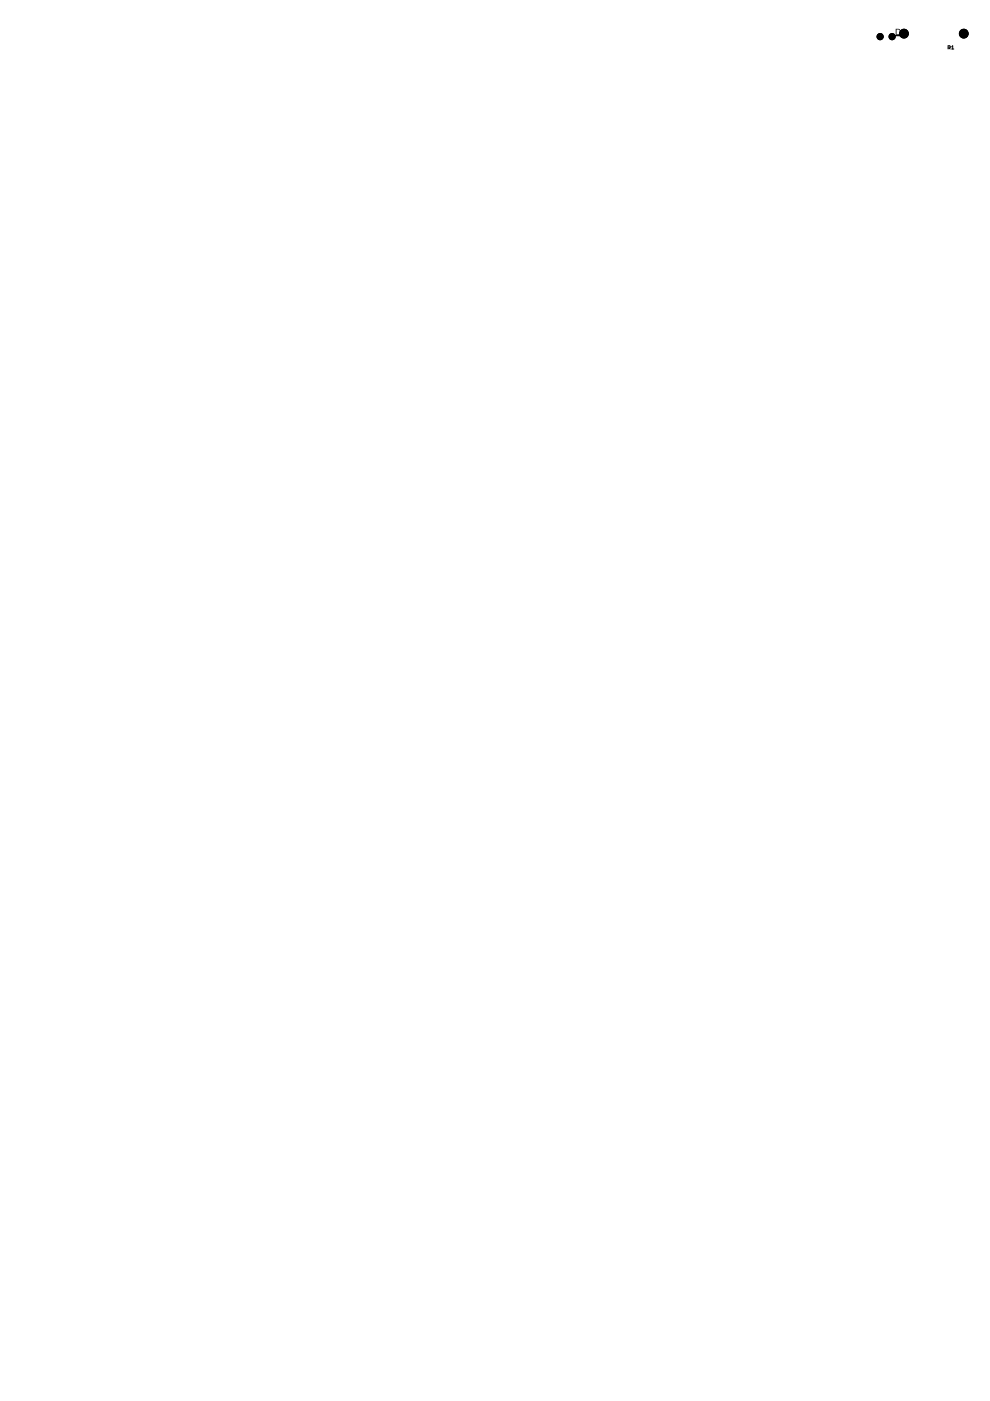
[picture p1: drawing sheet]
<svg xmlns="http://www.w3.org/2000/svg" width="210mm" height="297mm" viewBox="0 0 210 297" stroke-linecap="round" stroke-linejoin="round" font-family="sans-serif">
<path d="M191.7 7.1l-.3 .5h-2.1l-.2 .2" fill="none" stroke="#000" stroke-width=".25"/>
<g fill="#000" stroke="#000" stroke-width=".21">
<circle cx="186.6" cy="7.8" r=".66"/>
<circle cx="189.1" cy="7.8" r=".66"/>
<circle cx="191.7" cy="7.1" r=".93"/>
<circle cx="204.3" cy="7.1" r=".93"/>
</g>
<path d="M190.1 6.3v.9h.4a.51 .51 0 0 0 .3-.5 .51 .51 0 0 0-.4-.4zM189.9 6.1h.5a.64 .64 0 0 1 .6 .6 .64 .64 0 0 1-.6 .7h-.5zM191.2 6.4l.5-.3v1.3h-.2v-.9h-.3z" fill="#000"/>
<path d="M201 10.2l.5-.1-.1-.4h-.4v.7M201.2 10.2l.3 .2M201.8 9.9l.2-.2v.7M201.8 10.4h.4" fill="none" stroke="#000" stroke-width=".21"/>
</svg>
